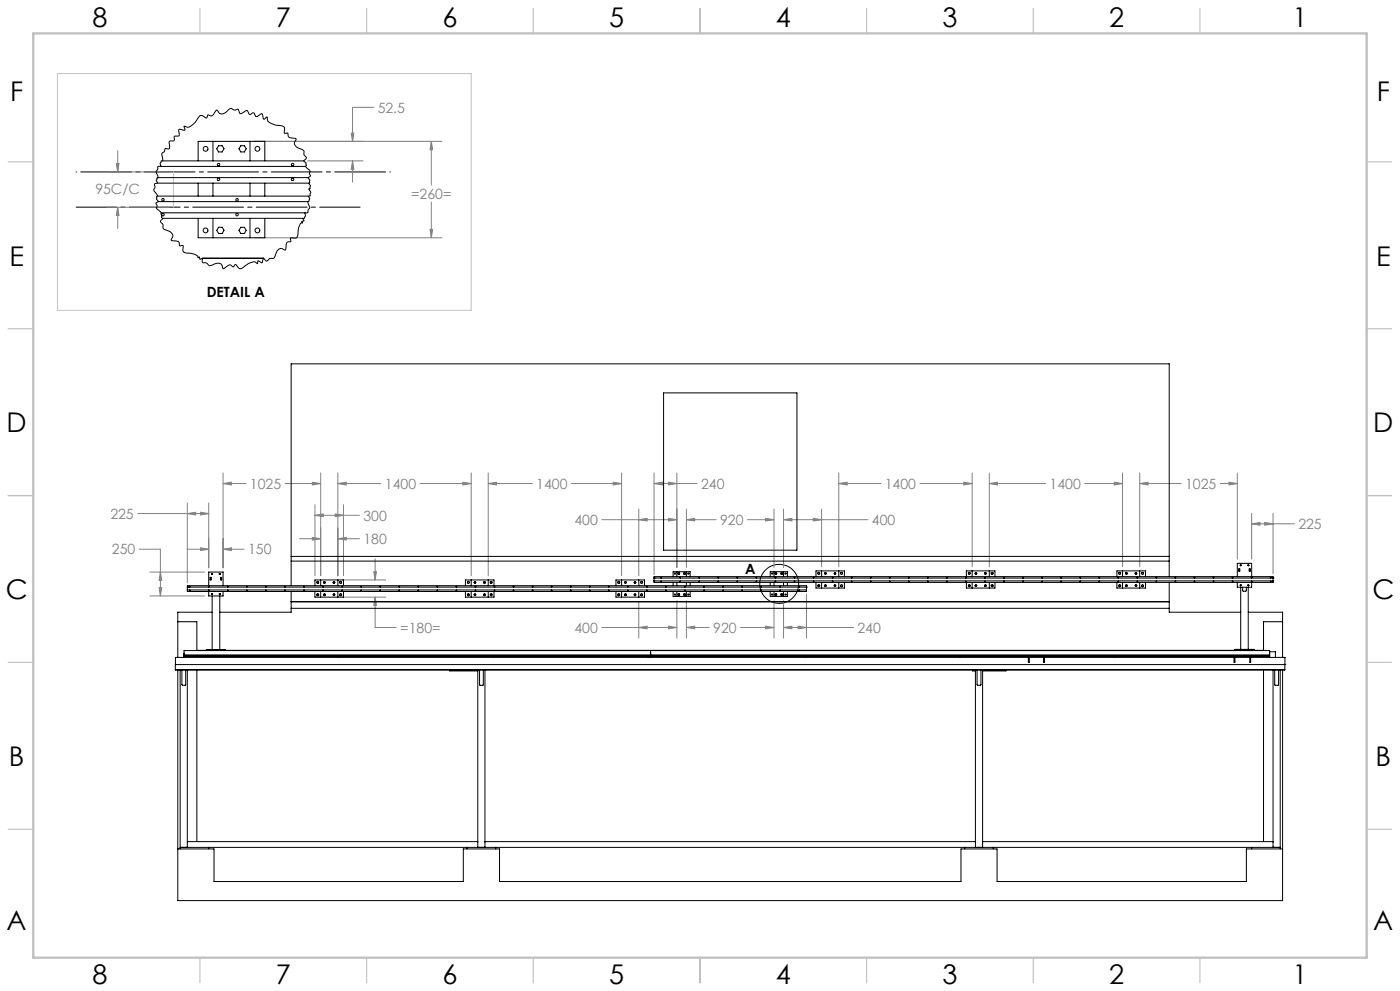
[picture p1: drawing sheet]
<svg xmlns="http://www.w3.org/2000/svg" width="420mm" height="297mm" viewBox="0 0 420 297" stroke-linecap="round" stroke-linejoin="round" font-family="sans-serif">
<defs><g id="words">
<g font-size="8.1">
<text x="27.8" y="8">8</text>
<text x="82.8" y="8">7</text>
<text x="132.8" y="8">6</text>
<text x="182.8" y="8">5</text>
<text x="232.8" y="8">4</text>
<text x="282.8" y="8">3</text>
<text x="332.8" y="8">2</text>
<text x="387.8" y="8">1</text>
<text x="3" y="30.4">F</text>
<text x="413" y="30.4">F</text>
<text x="2.8" y="79.6">E</text>
<text x="412.8" y="79.6">E</text>
<text x="2" y="129.6">D</text>
<text x="412" y="129.6">D</text>
<text x="1.7" y="179.6">C</text>
<text x="411.7" y="179.6">C</text>
<text x="2.7" y="229.6">B</text>
<text x="412.7" y="229.6">B</text>
<text x="2" y="278.9">A</text>
<text x="412" y="278.9">A</text>
<text x="27.8" y="295">8</text>
<text x="82.8" y="295">7</text>
<text x="132.8" y="295">6</text>
<text x="182.8" y="295">5</text>
<text x="232.8" y="295">4</text>
<text x="282.8" y="295">3</text>
<text x="332.8" y="295">2</text>
<text x="387.8" y="295">1</text>
</g>
<g font-size="4.2" fill="#808080">
<text x="113.3" y="33.7">52.5</text>
<text x="28.6" y="58">95C/C</text>
<text x="123.3" y="59.6">=260=</text>
<text x="75" y="146.5">1025</text>
<text x="115.5" y="146.5">1400</text>
<text x="160.9" y="146.5">1400</text>
<text x="210.3" y="146.5">240</text>
<text x="265.4" y="146.5">1400</text>
<text x="314.9" y="146.5">1400</text>
<text x="355.5" y="146.5">1025</text>
<text x="33.1" y="155.5">225</text>
<text x="109" y="156">300</text>
<text x="172.3" y="157.3">400</text>
<text x="216" y="157.3">920</text>
<text x="261.6" y="157.3">400</text>
<text x="389.5" y="158.6">225</text>
<text x="33.6" y="166.2">250</text>
<text x="74.4" y="166.2">150</text>
<text x="109" y="163.1">180</text>
<text x="120.1" y="189.6">=180=</text>
<text x="172.3" y="189.6">400</text>
<text x="214" y="189.6">920</text>
<text x="257.3" y="189.6">240</text>
</g>
<g font-size="4.2">
<text x="62" y="89">DETAIL A</text>
<text x="223.6" y="171.9">A</text>
</g>
</g></defs>
<circle cx="233.8" cy="175" r="5.8" fill="none" stroke="#000" stroke-width=".3"/>
<g fill="none" stroke="#808080" stroke-width=".3">
<path d="M105.4 39.9h.8l-.4 2.5zM112.1 32.2h-6.3v10.2M32.1 51.5h18.7M34.9 49h.8l-.4 2.5zM35.3 45.2v6.3M76.3 42.4h56.3M92.3 48.2h16.6M105.8 48.2l.4 2.5h-.8zM105.8 48.2v6.4M129.4 42.4l.4 2.5h-.8zM129.4 42.4v13.1M32.1 62.1h18.7"/>
<path d="M35.3 62.1v6.4M35.3 62.1l.4 2.5h-.8zM76.3 71.3h56.3M129 68.8h.8l-.4 2.5zM129.4 60.5v10.8M41.3 153.9h21.3M56.2 153.9l2.5-.4v.8zM56.2 150.7v24M60.1 153.5l2.5 .4-2.5 .4zM62.6 150.7v19.5M66.9 144.9l2.5-.4v.8zM66.9 141.7v28.5"/>
<path d="M66.9 144.9h6.9M85.5 144.9h10.7M93.7 144.5l2.5 .4-2.5 .4zM94.5 154.4l2.5-.4v.8zM94.5 151.3v21.2M94.5 154.4h13.3M96.2 141.7v30.8M100.6 154l2.4 .4-2.4 .4zM101.4 144.9l2.5-.4v.8zM101.4 141.7v30.8M101.4 144.9h12.9M103 151.3v21.2"/>
<path d="M126 144.9h15.4M138.9 144.5l2.5 .4-2.5 .4zM141.4 141.7v30.8M146.5 144.9l2.5-.4v.8zM146.5 144.9h13.2M146.5 141.7v30.8M171.4 144.9h15.1M180.6 155.7h22.5M184 144.5l2.5 .4-2.5 .4zM186.5 141.7v30.8M191.6 155.7l2.5-.3v.7zM191.6 152.6v19.9"/>
<path d="M196.2 144.9l2.5-.4v.8zM196.2 144.9h13M196.2 141.7v30.5M200.6 144.5l2.5 .4-2.5 .4zM200.6 155.4l2.5 .3-2.5 .4zM203.1 141.7v28.4M205.9 155.7l2.5-.3v.7zM205.9 152.6v17.5M205.9 155.7h8.9M224.2 155.7h8M229.7 155.4l2.5 .3-2.5 .4zM232.2 152.6v17.5"/>
<path d="M235.1 155.7l2.5-.3v.7zM235.1 155.7h25.3M235.1 152.6v17.5M244 155.4l2.5 .3-2.5 .4zM246.5 152.6v17.2M251.6 144.9l2.5-.4v.8zM251.6 144.9h12.7M251.6 141.7v28.1M276 144.9h15.6M289.1 144.5l2.5 .4-2.5 .4zM291.6 141.7v28.1M296.8 144.9l2.5-.4v.8z"/>
<path d="M296.8 144.9h16.9M296.8 141.7v28.1M325.4 144.9h11.4M334.3 144.5l2.5 .4-2.5 .4zM336.8 141.7v28.1M341.9 144.9l2.5-.4v.8zM341.9 144.9h12.5M341.9 141.7v28.1M366.1 144.9h5.1M368.7 144.5l2.5 .4-2.5 .4zM371.2 141.7v25.9M375.5 157l2.5-.4v.8z"/>
<path d="M375.5 153.8v13.8M375.5 157h12.8M379.4 156.6l2.5 .4-2.5 .4zM381.9 153.8v18.2M41.8 164.6h6.3v14M44.9 171.4h16.4M44.9 178.6h16.4M47.7 176.1h.8l-.4 2.5zM48.1 171.4l.4 2.6h-.8zM56.3 164.6h6.3M60.1 164.2l2.5 .4-2.5 .4zM66.9 164.6l2.5-.4v.8z"/>
<path d="M66.9 164.6h6.3M89.9 161.5h6.3M93.7 161.1l2.5 .4-2.5 .4zM101.4 161.5l2.5-.4v.8zM101.4 161.5h6.4M102.6 179h13.1M102.6 173.8h13.1M112.1 171.3h.8l-.4 2.5zM112.5 179l.4 2.5h-.8zM112.5 179v9.1h6.4M112.5 167.5v6.3M241.9 178.1v13.1"/>
<path d="M180.6 188.1h22.5M191.6 188.1l2.5-.4v.8zM191.6 180.2v11M200.6 187.7l2.5 .4-2.5 .4zM203.1 180v11.2M205.9 188.1l2.5-.4v.8zM205.9 188.1h6.9M205.9 180v11.2M222.2 188.1h10M229.7 187.7l2.5 .4-2.5 .4zM232.2 180v11.2M235.1 188.1l2.5-.4v.8z"/>
<path d="M235.1 188.1h21M235.1 180v11.2M239.4 187.7l2.5 .4-2.5 .4z"/>
</g>
<path d="M22.8 51.5h94.3" fill="none" stroke="#000" stroke-width=".3" stroke-dasharray="15.2 1.3 1.3 1.3" stroke-dashoffset="-1.4"/>
<path d="M108 62.1h-85.1" fill="none" stroke="#000" stroke-width=".3" stroke-dasharray="15.2 1.3 1.3 1.3" stroke-dashoffset="3.1"/>
<path d="M17.2 22h124.2v71h-124.2zM52 51.5v10.6" fill="none" stroke="#c0c0c0" stroke-width=".3"/>
<g fill="none" stroke="#c0c0c0" stroke-width=".35">
<path d="M60 2.5v7.5M110 2.5v7.5M160 2.5v7.5M210 2.5v7.5M260 2.5v7.5M310 2.5v7.5M360 2.5v7.5M2.5 48.5h7.5M410 48.5h7.5M2.5 98.5h7.5M410 98.5h7.5M2.5 148.5h7.5"/>
<path d="M410 148.5h7.5M2.5 198.5h7.5M410 198.5h7.5M2.5 248.5h7.5M410 248.5h7.5M60 287v7.5M110 287v7.5M160 287v7.5M210 287v7.5M260 287v7.5M310 287v7.5M360 287v7.5"/>
</g>
<path d="M10 10h400v277h-400z" fill="none" stroke="#c0c0c0" stroke-width=".7"/>
<g fill="#808080">
<path d="M60.1 153.5l2.5 .4-2.5 .4zM56.2 153.9l2.5-.4v.8zM66.9 164.6l2.5-.4v.8zM60.1 164.2l2.5 .4-2.5 .4zM48.1 171.4l.4 2.6h-.8zM47.7 176.1h.8l-.4 2.5zM100.6 154l2.4 .4-2.4 .4zM94.5 154.4l2.5-.4v.8zM93.7 161.1l2.5 .4-2.5 .4zM101.4 161.5l2.5-.4v.8zM112.5 179l.4 2.5h-.8zM112.1 171.3h.8l-.4 2.5zM375.5 157l2.5-.4v.8zM379.4 156.6l2.5 .4-2.5 .4zM66.9 144.9l2.5-.4v.8zM93.7 144.5l2.5 .4-2.5 .4zM101.4 144.9l2.5-.4v.8zM138.9 144.5l2.5 .4-2.5 .4zM146.5 144.9l2.5-.4v.8zM184 144.5l2.5 .4-2.5 .4zM200.6 144.5l2.5 .4-2.5 .4zM196.2 144.9l2.5-.4v.8zM205.9 155.7l2.5-.3v.7zM229.7 155.4l2.5 .3-2.5 .4zM239.4 187.7l2.5 .4-2.5 .4zM235.1 188.1l2.5-.4v.8zM229.7 187.7l2.5 .4-2.5 .4zM205.9 188.1l2.5-.4v.8zM200.6 187.7l2.5 .4-2.5 .4zM191.6 188.1l2.5-.4v.8zM235.1 155.7l2.5-.3v.7zM244 155.4l2.5 .3-2.5 .4zM200.6 155.4l2.5 .3-2.5 .4zM191.6 155.7l2.5-.3v.7zM368.7 144.5l2.5 .4-2.5 .4zM341.9 144.9l2.5-.4v.8zM334.3 144.5l2.5 .4-2.5 .4zM296.8 144.9l2.5-.4v.8zM289.1 144.5l2.5 .4-2.5 .4zM251.6 144.9l2.5-.4v.8zM105.4 39.9h.8l-.4 2.5zM105.8 48.2l.4 2.5h-.8zM129.4 42.4l.4 2.5h-.8zM129 68.8h.8l-.4 2.5z"/>
<path d="M34.9 49h.8l-.4 2.5zM35.3 62.1l.4 2.5h-.8z"/>
</g>
<g fill="none" stroke="#000" stroke-width=".3">
<path d="M53.7 38.8l1.7 .2-.2-1.2 .4 .1a1.79 1.79 0 0 0 2.4-.7l1.1-1.3a1.35 1.35 0 0 1 1.8-1.2l.4 .3a.51 .51 0 0 0 .6 .3 .51 .51 0 0 0 .3-.6l.4-.2a1.09 1.09 0 0 0 1.8-.7l.6-.8 .4 .3a1.47 1.47 0 0 0 2.6 .2 1.24 1.24 0 0 1 1.9-.7l.8 .1a.52 .52 0 0 1 .7-.2 .52 .52 0 0 1 .3 .6 .7 .7 0 0 0 .5 .8 .7 .7 0 0 0 .8-.4 .77 .77 0 0 1 1.4-.3l.2 .6a.54 .54 0 0 0 .5 .3 .54 .54 0 0 0 .5-.4 .59 .59 0 0 1 .7 0 .59 .59 0 0 1 .3 .7 .6 .6 0 0 0 .5 .4 .6 .6 0 0 0 .6-.5 .61 .61 0 0 1 1-.3l.5 1.6 .8-.7 .2 .1a1.67 1.67 0 0 0 1.5 1.9l1.6 .5a1.66 1.66 0 0 1 2.1 1l-.1 1.3h1l.1 .1a1.06 1.06 0 0 0 1.3 1.4 .72 .72 0 0 1 1.1 .4l-.1 .3a1.42 1.42 0 0 0-.3 1.5 1.42 1.42 0 0 0 1.3 .8 1.37 1.37 0 0 1 1.5 1.4l.2 .8a.71 .71 0 0 1 .5 .8 .71 .71 0 0 1-.6 .6l-.2 .2 .1 .2a.8 .8 0 0 1 .7 1v.2l-.3 .3 .5 .5a1 1 0 0 1 .8 1.2v.6a.47 .47 0 0 1 .2 .6 .47 .47 0 0 1-.5 .3l-.2 .2a1.36 1.36 0 0 1 .6 1.4l-.4 .2 .1 .2a.81 .81 0 0 1 .3 1.1v.3l-.4 .1 .3 .4a.84 .84 0 0 1 .1 1.3l.1 .4-.6 .1 .1 .2a.69 .69 0 0 1 .1 1.1v.2l-.4 .1 .4 1.1a.8 .8 0 0 1-.2 1.3l-.1 .3a.56 .56 0 0 1-.2 .8 .56 .56 0 0 1-.7-.1v.3a.78 .78 0 0 1-.2 1.2v.2l-.5-.1 .4 .8-.6 .2 .2 .4h-.4a4.9 4.9 0 0 0-1.1 3.7 1.07 1.07 0 0 1-1.6 .8l-.6 .1 .2 .9-.3 .2a1.09 1.09 0 0 0-1.2 1.5l-.3 1a1.65 1.65 0 0 0-1.8-.4 1.65 1.65 0 0 0-1 1.6 1.28 1.28 0 0 1-1.8 1.3 .89 .89 0 0 1-1.2 .5l-.6-.6-.5 1.3-1.2-.6-.1 .9-.3-.2a1.49 1.49 0 0 0-2.1 0l-.9 .5a2.54 2.54 0 0 1-2.3 1.1l-.3-.3a.76 .76 0 0 0-1-.7l-.6 .6a1.1 1.1 0 0 0-.9-.6 1.1 1.1 0 0 0-1 .6 .74 .74 0 0 1-1 .4 1.61 1.61 0 0 0-1-1.5 1.61 1.61 0 0 0-1.8 .3 1.16 1.16 0 0 1-2-.3l-.4-.2a.69 .69 0 0 1-1.1-.4l.1-.9-.7 .3-.2-.7-.4 .2a1.3 1.3 0 0 0-1.5-1.1l-.8-.2a2.42 2.42 0 0 1-2.2-.7l.1-1.5-.2-.1-.5 .1a.33 .33 0 0 1-.4 0 .33 .33 0 0 1-.1-.5 1.06 1.06 0 0 0-1.5-1l-1-.3a1.66 1.66 0 0 0 .4-1.8 1.66 1.66 0 0 0-1.5-1 1.18 1.18 0 0 1-1.3-1.7l-.5-.6a.65 .65 0 0 1-.2-.7 .65 .65 0 0 1 .6-.5l.2-.2-.6-.3 .3-.5-.4-.5 .1-.3-.8-.8a.92 .92 0 0 1-.5-1.4 .61 .61 0 0 1-.3-.8 .61 .61 0 0 1 .8-.4h-.1a1.22 1.22 0 0 1-.3-1.6l-.6-1.1a.89 .89 0 0 1-.1-1.5l-.1-.6a.48 .48 0 0 1 .1-.6 .48 .48 0 0 1 .5-.1h.3l-.1-.3a.71 .71 0 0 1-.1-1v-.3h.3l-.3-1.1a.9 .9 0 0 1 .2-1.5 .6 .6 0 0 1 .1-.8 .6 .6 0 0 1 .8 0l.1-.1a1.55 1.55 0 0 1 .2-1.6h.3l-.1-1.3a.93 .93 0 0 1 .6-1.5l.2-.7a.74 .74 0 0 1 1.1 0 1.68 1.68 0 0 0 .1-2 .69 .69 0 0 1 1.2-.4 .53 .53 0 0 0 .5-.4 .53 .53 0 0 0-.2-.6 .52 .52 0 0 1 .2-.6 .52 .52 0 0 1 .7 .1 .6 .6 0 0 0 .7-.3 .6 .6 0 0 0-.1-.7zM47.3 54.9h45.3M47.3 58.8h45.2M47.4 53.2h45M48.2 49.9h43.4M48.8 48.2h42.3M59.4 48.2v-5.8h20v5.8M59.4 54.9v3.9M63.9 42.4v5.8M63.9 54.9v3.9M65.6 43.7h1l.6 .9-.6 .9h-1l-.6-.9zM72.2 43.7h1.1l.6 .9-.6 .9h-1.1l-.5-.9z"/>
<path d="M75 42.4v5.8M75 54.9v3.9M79.4 54.9v3.9M47.6 60.4h44.7M48.4 63.8h43.1M48.5 64.2a.36 .36 0 0 1 .5-.2 .36 .36 0 0 1 .2 .5 .36 .36 0 0 1-.5 .1M49 65.4h41.8M59.4 65.4v5.9h20v-5.9M60.7 77.4h18.4M63.9 65.4v5.9M65.6 68.1h1l.6 .9-.6 1h-1l-.6-1zM72.2 68.1h1.1l.6 .9-.6 1h-1.1l-.5-1z"/>
<path d="M75 65.4v5.9M199.1 117.8h40v47.1h-40zM56.2 176v.8M56.2 176h.1M56.2 176.8h185.7M56.2 176h185.7M56.2 176v-.5h185.7v.5M56.2 176.8v.5h185.7v-.5M62.6 175.5v-4.1h4.3v4.1M62.6 175.7v.2M62.6 176.9v.2M62.6 177.3v1.3h4.3v-1.3"/>
<path d="M63.1 173l.3 .1-.1 .8-.3-.1zM63.6 171.9v.3M63.6 177.9v.2M63.6 178.6v16.1M65.8 171.9v.2M65.9 171.9v.3M65.9 177.9v.2M65.9 178.6v16.1M66.2 173.1h.3l-.1 .8-.2-.1zM87.3 177.3v6.2h-21.4M87.3 168.2h263.5M87.3 166.8h263.5"/>
<path d="M94.5 177.3v1.7h8.5v-1.7M94.5 175.5v-1.7h8.5v1.7M95.1 174.4h.5v.3l-.2 .2-.3-.2zM95.1 178.1h.5v.3l-.2 .2-.3-.2zM96.2 173.8v1.7M96.2 177.3v1.7M97.2 178l.4 .3-.1 .2h-.3zM97.2 174.3l.4 .3-.1 .2h-.3zM100 178l.5 .3-.2 .2-.4-.2zM100 174.3l.5 .3-.2 .2-.4-.2zM101.4 173.8v1.7M101.4 177.3v1.7"/>
<path d="M101.9 174.4h.6v.3l-.3 .2-.3-.2zM101.9 178.1h.6v.3l-.3 .2-.3-.2zM139.6 177.3v1.7h8.6v-1.7M139.6 175.5v-1.7h8.6v1.7M140.2 178.1h.6v.3l-.3 .2zM140.2 174.4h.6v.3l-.3 .2zM141.4 173.8v1.7M141.4 177.3v1.7M142.3 178h.3v.5h-.3zM142.3 174.3h.3v.5h-.3zM145.2 178h.3v.5l-.4-.2zM145.2 174.3h.3v.5l-.4-.2z"/>
<path d="M146.5 173.8v1.7M146.5 177.3v1.7M147.1 174.4h.5v.3l-.2 .2-.3-.2zM147.1 178.1h.5v.3l-.2 .2-.3-.2zM184.8 177.3v1.7h8.6v-1.7M184.8 175.5v-1.7h8.6v1.7M185.3 178.1h.6v.3l-.3 .2-.3-.2zM185.3 174.4h.6v.3l-.3 .2-.3-.2zM186.5 173.8v1.7M186.5 177.3v1.7M187.5 178l.4 .3-.1 .2-.4-.2zM187.5 174.3l.4 .3-.1 .2-.4-.2z"/>
<path d="M190.4 178h.2v.5h-.2zM190.4 174.3h.2v.5h-.2zM191.6 173.8v1.7M191.6 177.3v1.7M192.2 174.4h.6v.3l-.3 .2zM192.2 178.1h.6v.3l-.3 .2zM196.2 173.2v.9M196.2 173.2h.1M196.2 173.2h185.7M196.2 174.1h185.7M196.2 173.2v-.4h185.7v.4M196.2 174.1v.5h185.7v-.5"/>
<path d="M201.9 177.3v1.4h5.1v-1.4M201.9 172.8v-1.5h5.1v1.5M201.9 174.6v.9M203.1 171.3v1.5M203.1 174.6v.9M203.1 177.3v1.4M203.5 177.9l.4 .3-.1 .2-.5-.2zM203.5 171.7l.4 .2-.1 .3-.5-.3zM205.2 177.9h.3v.5h-.3zM205.2 171.7h.3v.5h-.3zM205.9 171.3v1.5M205.9 174.6v.9"/>
<path d="M205.9 177.3v1.4M207 174.6v.9M231.1 177.3v1.4h5.1v-1.4M231.1 172.8v-1.5h5.1v1.5M231.1 174.6v.9M232.2 171.3v1.5M232.2 174.6v.9M232.2 177.3v1.4M232.6 177.9h.3v.5l-.4-.2zM232.6 171.7h.3v.5l-.4-.3zM234.4 177.9l.4 .3-.2 .2-.4-.2zM234.4 171.7l.4 .2-.2 .3-.4-.3z"/>
<path d="M235.1 171.3v1.5M235.1 174.6v.9M235.1 177.3v1.4M236.2 174.6v.9M241.9 176v.8M241.9 176h.1M244.8 174.6v1.6h8.5v-1.6M244.8 172.8v-1.7h8.5v1.7M245.4 171.7h.5v.3l-.3 .2-.2-.2zM245.4 175.4l.2-.2 .3 .5-.3 .2zM246.5 171.1v1.7M246.5 174.6v1.6"/>
<path d="M247.5 171.6l.4 .2-.1 .3-.4-.3zM247.5 175.3l.4 .2-.1 .3-.4-.3zM250.4 171.6l.4 .2-.2 .3-.4-.3zM250.4 175.3l.4 .2-.2 .3-.4-.3zM251.6 171.1v1.7M251.6 174.6v1.6M252.2 171.7h.6v.3l-.3 .2-.3-.2zM252.2 175.4l.3-.2 .3 .5-.3 .2zM289.9 174.6v1.6h8.6v-1.6M289.9 172.8v-1.7h8.6v1.7M290.5 171.7h.5v.3l-.2 .2zM290.5 175.4l.3-.2 .2 .5-.2 .2z"/>
<path d="M291.6 171.1v1.7M291.6 174.6v1.6M292.6 171.6l.5 .2-.2 .3-.4-.3zM292.6 175.3l.5 .2-.2 .3-.4-.3zM295.5 171.6l.4 .2-.1 .3h-.3zM295.5 175.3l.4 .2-.1 .3h-.3zM296.8 171.1v1.7M296.8 174.6v1.6M297.4 171.7h.5v.3l-.3 .2-.2-.2zM297.4 175.4l.2-.2 .3 .5-.3 .2zM335.1 174.6v1.6h8.5v-1.6M335.1 172.8v-1.7h8.5v1.7"/>
<path d="M335.6 171.7h.6v.3l-.3 .2-.3-.2zM335.6 175.4l.3-.2 .3 .5-.3 .2zM336.8 171.1v1.7M336.8 174.6v1.6M337.8 171.6l.4 .2-.1 .3-.5-.3zM337.8 175.3l.4 .2-.1 .3-.5-.3zM340.6 171.6l.5 .2-.2 .3h-.3zM340.6 175.3l.5 .2-.2 .3h-.3zM341.9 171.1v1.7M341.9 174.6v1.6M342.5 171.7h.5v.3l-.2 .2zM342.5 175.4l.3-.2 .2 .5-.2 .2z"/>
<path d="M350.8 172.8v-63.8h-263.5v66.5M350.8 174.6v8.9h21.4M371.2 172.8v-4h4.3v4M371.2 174.6v1.4h4.3v-1.4M371.7 170.4l.2 .1v.8l-.3-.1zM372.2 175.3v.2M372.2 176v18.6M372.8 176l.2 1.2h.8l.1-1.2M374.5 175.3v.2M374.5 176v18.6M374.8 170.5h.3l-.1 .8-.2-.1zM375.5 173v.2"/>
<path d="M375.5 174.2v.1M381.9 173.2v.9M381.9 173.2h.1M52.6 199.2h.1M52.6 199.2h332.9v-2.2h-332.9v2.2M52.6 199.2v1.6h332.8v-1.6M53.3 186.3h5.8v8.7M55.2 196.3v-1.3h325.7v1.3M55.2 196.7h325.7M55.2 196.5h325.7M55.2 196.3v.7M55.2 196.3h325.7"/>
<path d="M59.1 194.9h320M61.9 194.9v-.2h5.7v.2M63.6 183.5h-10.3v13.5M87.3 180.3h263.5M87.3 182.3h263.5M101.6 196.5v.5M148.1 196.5v.5M194.5 196.5v.5M195.2 195v2M241.6 196.5v.5M288 196.5v.5M308.5 197v1.5h.3v-1.5"/>
<path d="M313.1 197v1.5h.2v-1.5M334.5 196.5v.5M370.2 197v1.5h.3v-1.5M370.5 194.9v-.3h5.7v.3M374.5 183.5h10.3v13.5M374.9 197v1.5h.3v-1.5M380.9 196.3v.7M380.9 195.3h1.7v1.7M384.8 186.3h-5.7v8.7M385.4 199.2h.1M52.6 200.7h332.8M53.3 200.8v69.1h331.5v-69.1"/>
<path d="M54 200.8v53.6M54.6 200.8l.1 4.6 1-.2v-4.4M56.2 200.8v51.4M59.1 200.8v51.4M134.9 200.8v.3h8.4M143.3 200.8v51.4M143.9 200.8l.1 4.6 1-.2v-4.4M145.5 200.8v51.4M291.8 200.8v.3h.8M292.6 200.8v51.4M293.1 200.8l.2 4.6 1-.2v-4.4M294.8 200.8v51.4"/>
<path d="M301.8 200.8v.3h-7M379.1 200.8v51.4M381.9 200.8v51.4M382.4 200.8l.1 4.6h.9l.2-.2v-4.4M384.1 200.8v53.6M53.3 254.4h10.9v9.8h74.8v-9.8h10.9v9.8h138.4v-9.8h10.8v9.8h74.8v-9.8h10.9M54 254h330.1M56.2 252.2v1.8M56.2 252.2h87.1M62.6 254v.4M140.1 254v.4M143.3 252.2v1.8"/>
<path d="M145.5 252.2v1.8M145.5 252.2h147.1M148.7 254v.4M289.4 254v.4M292.6 252.2v1.8M294.8 252.2v1.8M294.8 252.2h87.1M298 254v.4M375.5 254v.4M381.9 252.2v1.8"/>
<circle cx="48.9" cy="59.9" r=".37"/>
<circle cx="61.7" cy="44.6" r=".72"/>
<circle cx="65.6" cy="49.3" r=".37"/>
<circle cx="65.6" cy="53.8" r=".37"/>
<circle cx="71.1" cy="59.9" r=".37"/>
<circle cx="77.2" cy="44.6" r=".72"/>
<circle cx="87.8" cy="49.3" r=".37"/>
<circle cx="87.8" cy="53.8" r=".37"/>
<circle cx="61.7" cy="69" r=".72"/>
<circle cx="71.1" cy="64.3" r=".37"/>
<circle cx="77.2" cy="69" r=".72"/>
<circle cx="56.9" cy="175.8" r=".1"/>
<circle cx="56.9" cy="177" r=".1"/>
<circle cx="62.6" cy="175.8" r=".1"/>
<circle cx="62.6" cy="177" r=".1"/>
<circle cx="63.6" cy="178" r=".12"/>
<circle cx="63.6" cy="172" r=".12"/>
<circle cx="63.6" cy="172" r=".15"/>
<circle cx="63.6" cy="178" r=".15"/>
<circle cx="65.9" cy="172" r=".16"/>
<circle cx="65.9" cy="178" r=".16"/>
<circle cx="65.9" cy="178" r=".12"/>
<circle cx="65.9" cy="172" r=".12"/>
<circle cx="68.3" cy="175.8" r=".1"/>
<circle cx="68.4" cy="177" r=".1"/>
<circle cx="74.1" cy="175.8" r=".1"/>
<circle cx="74.1" cy="177" r=".1"/>
<circle cx="79.8" cy="175.8" r=".11"/>
<circle cx="79.8" cy="177" r=".1"/>
<circle cx="85.5" cy="175.8" r=".11"/>
<circle cx="85.5" cy="177" r=".1"/>
<circle cx="91.2" cy="175.8" r=".11"/>
<circle cx="91.2" cy="177" r=".1"/>
<circle cx="96.9" cy="175.8" r=".11"/>
<circle cx="96.9" cy="177" r=".1"/>
<circle cx="102.6" cy="175.8" r=".11"/>
<circle cx="102.6" cy="177" r=".1"/>
<circle cx="108.3" cy="175.8" r=".11"/>
<circle cx="108.4" cy="177" r=".1"/>
<circle cx="114.1" cy="175.8" r=".11"/>
<circle cx="114.1" cy="177" r=".1"/>
<circle cx="119.8" cy="175.8" r=".11"/>
<circle cx="119.8" cy="177" r=".1"/>
<circle cx="125.5" cy="175.8" r=".11"/>
<circle cx="125.5" cy="177" r=".1"/>
<circle cx="131.2" cy="175.8" r=".11"/>
<circle cx="131.2" cy="177" r=".1"/>
<circle cx="136.9" cy="175.8" r=".11"/>
<circle cx="136.9" cy="177" r=".1"/>
<circle cx="142.6" cy="177" r=".11"/>
<circle cx="142.6" cy="175.8" r=".11"/>
<circle cx="148.3" cy="177" r=".11"/>
<circle cx="148.3" cy="175.8" r=".11"/>
<circle cx="154.1" cy="177" r=".11"/>
<circle cx="154.1" cy="175.8" r=".1"/>
<circle cx="159.8" cy="177" r=".11"/>
<circle cx="159.8" cy="175.8" r=".1"/>
<circle cx="165.5" cy="177" r=".09"/>
<circle cx="165.5" cy="175.8" r=".09"/>
<circle cx="171.2" cy="177" r=".09"/>
<circle cx="171.2" cy="175.8" r=".09"/>
<circle cx="176.9" cy="177" r=".09"/>
<circle cx="176.9" cy="175.8" r=".09"/>
<circle cx="182.6" cy="177" r=".09"/>
<circle cx="182.6" cy="175.8" r=".09"/>
<circle cx="188.3" cy="177" r=".09"/>
<circle cx="188.3" cy="175.8" r=".09"/>
<circle cx="194" cy="175.8" r=".1"/>
<circle cx="194.1" cy="177" r=".09"/>
<circle cx="198.3" cy="173.1" r=".1"/>
<circle cx="198.3" cy="174.2" r=".09"/>
<circle cx="199.8" cy="177" r=".09"/>
<circle cx="199.8" cy="175.8" r=".11"/>
<circle cx="202.5" cy="178.2" r=".19"/>
<circle cx="202.5" cy="171.9" r=".19"/>
<circle cx="204" cy="173.1" r=".1"/>
<circle cx="204.1" cy="174.2" r=".09"/>
<circle cx="205.5" cy="177" r=".09"/>
<circle cx="205.5" cy="175.8" r=".11"/>
<circle cx="206.5" cy="178.2" r=".19"/>
<circle cx="206.5" cy="171.9" r=".19"/>
<circle cx="209.8" cy="173.1" r=".1"/>
<circle cx="209.8" cy="174.2" r=".09"/>
<circle cx="211.2" cy="177" r=".09"/>
<circle cx="211.2" cy="175.8" r=".11"/>
<circle cx="215.5" cy="174.2" r=".09"/>
<circle cx="215.5" cy="173.1" r=".1"/>
<circle cx="216.9" cy="177" r=".09"/>
<circle cx="216.9" cy="175.8" r=".11"/>
<circle cx="221.2" cy="174.2" r=".09"/>
<circle cx="221.2" cy="173.1" r=".1"/>
<circle cx="222.6" cy="177" r=".09"/>
<circle cx="222.6" cy="175.8" r=".09"/>
<circle cx="226.9" cy="174.2" r=".09"/>
<circle cx="226.9" cy="173.1" r=".1"/>
<circle cx="228.3" cy="177" r=".09"/>
<circle cx="228.3" cy="175.8" r=".09"/>
<circle cx="231.6" cy="178.2" r=".19"/>
<circle cx="231.6" cy="171.9" r=".19"/>
<circle cx="232.6" cy="174.2" r=".09"/>
<circle cx="232.6" cy="173.1" r=".1"/>
<circle cx="234.1" cy="177" r=".09"/>
<circle cx="234.1" cy="175.8" r=".09"/>
<circle cx="235.6" cy="178.2" r=".19"/>
<circle cx="235.6" cy="171.9" r=".19"/>
<circle cx="238.3" cy="174.2" r=".09"/>
<circle cx="238.4" cy="173.1" r=".1"/>
<circle cx="239.8" cy="177" r=".09"/>
<circle cx="239.8" cy="175.8" r=".09"/>
<circle cx="244.1" cy="174.2" r=".09"/>
<circle cx="244.1" cy="173.1" r=".1"/>
<circle cx="249.8" cy="174.2" r=".09"/>
<circle cx="249.8" cy="173.1" r=".1"/>
<circle cx="255.5" cy="174.2" r=".09"/>
<circle cx="255.5" cy="173.1" r=".1"/>
<circle cx="261.2" cy="174.2" r=".09"/>
<circle cx="261.2" cy="173.1" r=".1"/>
<circle cx="266.9" cy="174.2" r=".09"/>
<circle cx="266.9" cy="173.1" r=".1"/>
<circle cx="272.6" cy="174.2" r=".09"/>
<circle cx="272.6" cy="173.1" r=".1"/>
<circle cx="278.4" cy="174.2" r=".09"/>
<circle cx="278.4" cy="173.1" r=".1"/>
<circle cx="284.1" cy="173.1" r=".11"/>
<circle cx="284.1" cy="174.2" r=".09"/>
<circle cx="289.8" cy="173.1" r=".11"/>
<circle cx="289.8" cy="174.2" r=".09"/>
<circle cx="295.5" cy="173.1" r=".11"/>
<circle cx="295.5" cy="174.2" r=".09"/>
<circle cx="301.2" cy="173.1" r=".11"/>
<circle cx="301.2" cy="174.2" r=".09"/>
<circle cx="306.9" cy="173.1" r=".1"/>
<circle cx="306.9" cy="174.2" r=".09"/>
<circle cx="312.6" cy="173.1" r=".1"/>
<circle cx="312.6" cy="174.2" r=".09"/>
<circle cx="318.3" cy="173.1" r=".1"/>
<circle cx="318.4" cy="174.2" r=".09"/>
<circle cx="324" cy="173.1" r=".1"/>
<circle cx="324.1" cy="174.2" r=".09"/>
<circle cx="329.8" cy="173.1" r=".1"/>
<circle cx="329.8" cy="174.2" r=".09"/>
<circle cx="335.5" cy="173.1" r=".1"/>
<circle cx="335.5" cy="174.2" r=".11"/>
<circle cx="341.2" cy="173.1" r=".1"/>
<circle cx="341.2" cy="174.2" r=".11"/>
<circle cx="346.9" cy="173.1" r=".1"/>
<circle cx="346.9" cy="174.2" r=".11"/>
<circle cx="352.6" cy="173.1" r=".1"/>
<circle cx="352.6" cy="174.2" r=".11"/>
<circle cx="358.3" cy="173.1" r=".1"/>
<circle cx="358.3" cy="174.2" r=".11"/>
<circle cx="364" cy="174.2" r=".1"/>
<circle cx="364.1" cy="173.1" r=".1"/>
<circle cx="369.8" cy="173.1" r=".1"/>
<circle cx="369.8" cy="174.2" r=".1"/>
<circle cx="372.2" cy="169.4" r=".16"/>
<circle cx="372.2" cy="175.4" r=".16"/>
<circle cx="372.2" cy="175.4" r=".12"/>
<circle cx="372.2" cy="169.4" r=".12"/>
<circle cx="374.5" cy="169.4" r=".16"/>
<circle cx="374.5" cy="175.4" r=".12"/>
<circle cx="374.5" cy="169.4" r=".12"/>
<circle cx="374.5" cy="175.4" r=".15"/>
<circle cx="375.5" cy="173.1" r=".1"/>
<circle cx="375.5" cy="174.2" r=".1"/>
<circle cx="381.2" cy="173.1" r=".1"/>
<circle cx="381.2" cy="174.2" r=".1"/>
</g>
<use href="#words"/>
</svg>
